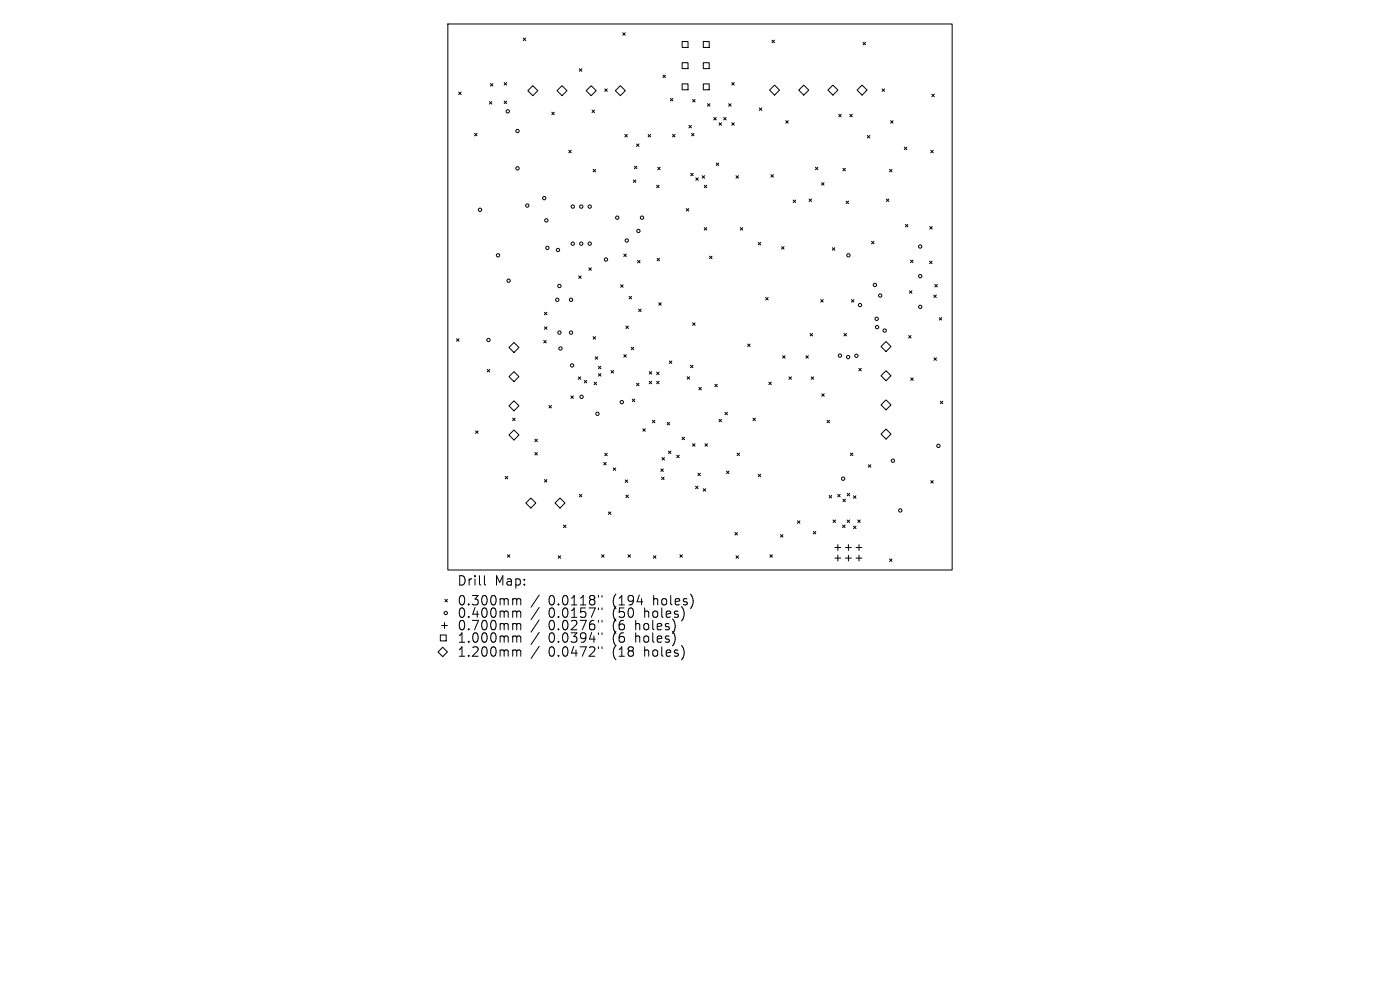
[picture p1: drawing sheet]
<svg xmlns="http://www.w3.org/2000/svg" width="297mm" height="210mm" viewBox="0 0 297 210" stroke-linecap="round" stroke-linejoin="round" font-family="sans-serif">
<defs><g id="words">
<g font-size="2.8">
<text x="96.9" y="124.5">Drill</text>
<text x="104.9" y="124.5">Map:</text>
<text x="96.9" y="128.7">0.300mm</text>
<text x="96.9" y="131.3">0.400mm</text>
<text x="116.4" y="128.7">0.0118&quot;</text>
<text x="116.4" y="131.3">0.0157&quot;</text>
<text x="130.1" y="128.7">(194</text>
<text x="130.1" y="131.3">(50</text>
<text x="137" y="131.3">holes)</text>
<text x="138.9" y="128.7">holes)</text>
<text x="96.9" y="134">0.700mm</text>
<text x="96.9" y="136.6">1.000mm</text>
<text x="116.4" y="134">0.0276&quot;</text>
<text x="116.4" y="136.6">0.0394&quot;</text>
<text x="130.1" y="134">(6</text>
<text x="130.1" y="136.6">(6</text>
<text x="135.1" y="134">holes)</text>
<text x="135.1" y="136.6">holes)</text>
<text x="96.9" y="139.6">1.200mm</text>
<text x="116.4" y="139.6">0.0472&quot;</text>
<text x="130.1" y="139.6">(18</text>
<text x="137" y="139.6">holes)</text>
</g>
</g></defs>
<g fill="none" stroke="#000" stroke-width=".21">
<path d="M95 5.1h107v115.8h-107zM97.3 19.5l.5 .6M97.8 19.5l-.5 .6M104 17.7l.6 .6M104.6 17.7l-.6 .6M107 17.5l.5 .5M107.5 17.5l-.5 .5M111 8.1l.5 .5M111.5 8.1l-.5 .5M112 19.2l1-1 1.1 1-1.1 1.1zM118.2 19.2l1-1 1.1 1-1.1 1.1zM122.9 14.6l.5 .5"/>
<path d="M123.4 14.6l-.5 .5M124.4 19.2l1-1 1.1 1-1.1 1.1zM128.3 18.9l.5 .5M128.8 18.9l-.5 .5M130.5 19.2l1.1-1 1.1 1-1.1 1.1zM132.1 7l.5 .5M132.6 7l-.5 .5M140.6 15.9l.6 .6M141.2 15.9l-.6 .6M144.7 8.8h1.3v1.3h-1.3zM144.7 13.3h1.3v1.3h-1.3zM144.7 17.8h1.3v1.2h-1.3z"/>
<path d="M149.2 8.8h1.3v1.3h-1.3zM149.2 13.3h1.3v1.3h-1.3zM149.2 17.8h1.3v1.2h-1.3zM155.2 17.5l.6 .5M155.8 17.5l-.6 .5M163.8 8.5l.5 .6M164.3 8.5l-.5 .6M164.3 18.1l1.1 1-1.1 1.1-1-1.1zM170.5 18.1l1.1 1-1.1 1.1-1.1-1.1zM176.7 18.1l1.1 1-1.1 1.1-1.1-1.1zM182.9 18.1l1 1-1 1.1-1.1-1.1zM183.1 9l.5 .5"/>
<path d="M183.6 9l-.5 .5M187.1 18.9l.6 .5M187.7 18.9l-.6 .5M197.7 20l.5 .5M198.2 20l-.5 .5M100.7 28.3l.5 .5M101.2 28.3l-.5 .5M103.8 21.6l.5 .5M104.3 21.6l-.5 .5M107 21.4l.5 .6M107.5 21.4l-.5 .6M117.1 23.8l.5 .5"/>
<path d="M117.6 23.8l-.5 .5M120.7 31.9l.5 .5M121.2 31.9l-.5 .5M125.6 23.4l.5 .5M125.8 35.9l.6 .6M126.1 23.4l-.5 .5M126.4 35.9l-.6 .6M132.6 28.5l.5 .5M133.1 28.5l-.5 .5M134.4 38.2l.5 .5M134.6 35.3l.5 .5M134.9 38.2l-.5 .5"/>
<path d="M135 30.5l.6 .6M135.1 35.3l-.5 .5M135.6 30.5l-.6 .6M137.5 28.5l.5 .5M138 28.5l-.5 .5M139.3 39.3l.5 .5M139.5 35.5l.6 .5M139.8 39.3l-.5 .5M140.1 35.5l-.6 .5M142.2 20.9l.5 .5M142.7 28.5l.5 .5M142.7 20.9l-.5 .5"/>
<path d="M143.2 28.5l-.5 .5M146.2 26.6l.5 .5M146.5 36.8l.6 .5M146.7 26.6l-.5 .5M146.7 28.3l.5 .5M146.9 21.1l.6 .5M147.1 36.8l-.6 .5M147.2 28.3l-.5 .5M147.5 21.1l-.6 .5M147.6 37.7l.5 .6M148.1 37.7l-.5 .6M149 37.3l.5 .5"/>
<path d="M149.4 39.3l.5 .5M149.5 37.3l-.5 .5M149.9 39.3l-.5 .5M150.1 22l.5 .5M150.6 22l-.5 .5M151.4 24.9l.6 .6M151.9 34.6l.6 .5M152 24.9l-.6 .6M152.5 34.6l-.6 .5M152.5 26l.6 .6M153.1 26l-.6 .6M153.5 24.9l.6 .6"/>
<path d="M154.1 24.9l-.6 .6M154.6 22l.5 .5M155.1 22l-.5 .5M155.2 26l.6 .6M155.8 26l-.6 .6M156.1 37.3l.6 .5M156.7 37.3l-.6 .5M161.1 22.9l.5 .5M161.6 22.9l-.5 .5M163.6 37l.5 .6M164.1 37l-.5 .6M166.7 25.6l.5 .5"/>
<path d="M167.2 25.6l-.5 .5M173 35.5l.5 .5M173.5 35.5l-.5 .5M174.3 38.8l.5 .5M174.8 38.8l-.5 .5M177.9 24.2l.6 .6M178.5 24.2l-.6 .6M178.8 35.7l.6 .5M179.4 35.7l-.6 .5M180.3 24.2l.5 .6M180.8 24.2l-.5 .6M184 28.7l.5 .6"/>
<path d="M184.5 28.7l-.5 .6M188.7 35.9l.5 .6M188.9 25.6l.6 .5M189.2 35.9l-.5 .6M189.5 25.6l-.6 .5M191.8 31.2l.6 .5M192.4 31.2l-.6 .5M197.5 31.9l.5 .5M198 31.9l-.5 .5M122.8 58.5l.5 .6M123.3 58.5l-.5 .6M124.9 56.8l.6 .5"/>
<path d="M125.5 56.8l-.6 .5M132.3 53.9l.6 .5M132.9 53.9l-.6 .5M135.3 55.2l.5 .6M135.8 55.2l-.5 .6M139.4 54.8l.5 .5M139.9 54.8l-.5 .5M145.6 44.2l.5 .6M146.1 44.2l-.5 .6M149.4 48.3l.5 .5M149.9 48.3l-.5 .5M150.5 54.3l.6 .6"/>
<path d="M151.1 54.3l-.6 .6M157 48.3l.6 .5M157.6 48.3l-.6 .5M160.9 51.4l.5 .6M161.4 51.4l-.5 .6M165.8 52.3l.5 .6M166.3 52.3l-.5 .6M168.3 42.4l.5 .6M168.8 42.4l-.5 .6M171.6 42.2l.6 .5M172.2 42.2l-.6 .5M176.6 52.5l.5 .6"/>
<path d="M177.1 52.5l-.5 .6M179.5 42.7l.5 .5M180 42.7l-.5 .5M184.9 51.2l.5 .5M185.4 51.2l-.5 .5M188 42.2l.6 .5M188.6 42.2l-.6 .5M192.1 47.6l.5 .5M192.6 47.6l-.5 .5M193.2 55.2l.5 .5M193.7 55.2l-.5 .5M197.2 55.4l.5 .5"/>
<path d="M197.2 48.1l.6 .5M197.7 55.4l-.5 .5M197.8 48.1l-.6 .5M96.9 71.9l.5 .5M97.4 71.9l-.5 .5M103.4 78.4l.5 .5M103.9 78.4l-.5 .5M108 73.7l1-1.1 1.1 1.1-1.1 1.1zM108 79.9l1-1.1 1.1 1.1-1.1 1.1zM115.3 72.2l.6 .5M115.5 66.2l.5 .6M115.5 69.3l.5 .6"/>
<path d="M115.9 72.2l-.6 .5M116 66.2l-.5 .6M116 69.3l-.5 .6M122.7 79.9l.5 .6M123.2 79.9l-.5 .6M125.8 71.4l.6 .5M126.3 75.7l.5 .5M126.4 71.4l-.6 .5M126.8 75.7l-.5 .5M126.9 77.7l.6 .5M127 79.3l.5 .5M127.5 77.7l-.6 .5"/>
<path d="M127.5 79.3l-.5 .5M129.6 78.6l.6 .5M130.2 78.6l-.6 .5M131.7 60.4l.5 .5M132.2 60.4l-.5 .5M132.3 75.2l.6 .6M132.8 69.2l.5 .5M132.9 75.2l-.6 .6M133.3 69.2l-.5 .5M133.5 62.9l.5 .5M133.9 73.7l.5 .5M134 62.9l-.5 .5"/>
<path d="M134.4 73.7l-.5 .5M135.5 65.6l.5 .5M136 65.6l-.5 .5M137.7 78.8l.6 .6M138.3 78.8l-.6 .6M139.3 78.9l.5 .6M139.7 64.2l.6 .6M139.8 78.9l-.5 .6M140.3 64.2l-.6 .6M142 76.6l.5 .5M142.5 76.6l-.5 .5M145.8 79.9l.5 .5"/>
<path d="M146.3 79.9l-.5 .5M146.5 77.5l.5 .5M146.9 68.5l.6 .5M147 77.5l-.5 .5M147.5 68.5l-.6 .5M158.6 73l.5 .5M159.1 73l-.5 .5M162.4 63.1l.6 .5M163 63.1l-.6 .5M166 75.5l.6 .5M166.6 75.5l-.6 .5M167.4 79.9l.5 .6"/>
<path d="M167.9 79.9l-.5 .6M171 75.5l.5 .5M171.5 75.5l-.5 .5M171.9 70.7l.5 .6M172.1 79.9l.5 .6M172.4 70.7l-.5 .6M172.6 79.9l-.5 .6M174.1 63.6l.5 .5M174.6 63.6l-.5 .5M179 70.7l.6 .6M179.6 70.7l-.6 .6M180.6 63.6l.6 .5"/>
<path d="M181.2 63.6l-.6 .5M182.2 78.1l.5 .6M182.7 78.1l-.5 .6M186.9 73.5l1.1-1 1 1-1 1.1zM186.9 79.7l1.1-1.1 1 1.1-1 1.1zM192.7 71.2l.6 .5M192.9 61.7l.6 .5M193.3 71.2l-.6 .5M193.5 61.7l-.6 .5M198.1 62.6l.5 .5M198.1 75.9l.6 .5M198.3 60.3l.6 .6"/>
<path d="M198.6 62.6l-.5 .5M198.7 75.9l-.6 .5M198.9 60.3l-.6 .6M199.3 67.4l.5 .5M199.8 67.4l-.5 .5M100.9 91.4l.5 .5M101.4 91.4l-.5 .5M108 86.1l1-1.1 1.1 1.1-1.1 1zM108 92.3l1-1.1 1.1 1.1-1.1 1zM108.8 88.7l.5 .5M109.3 88.7l-.5 .5M113.5 93.2l.5 .5"/>
<path d="M113.5 96l.5 .5M114 93.2l-.5 .5M114 96l-.5 .5M116.5 86l.5 .5M117 86l-.5 .5M121.1 84l.5 .5M121.6 84l-.5 .5M123.9 80.7l.6 .5M124.5 80.7l-.6 .5M126 81.1l.6 .5M126.6 81.1l-.6 .5M128.1 98.1l.5 .5"/>
<path d="M128.3 96.1l.5 .6M128.6 98.1l-.5 .5M128.8 96.1l-.5 .6M130.1 99.3l.5 .5M130.6 99.3l-.5 .5M134.1 84.7l.6 .5M134.7 84.7l-.6 .5M135 81.3l.6 .5M135.6 81.3l-.6 .5M136.4 90.9l.5 .6M136.9 90.9l-.5 .6M137.7 80.9l.6 .5"/>
<path d="M138.3 80.9l-.6 .5M138.4 89.2l.5 .5M138.9 89.2l-.5 .5M139.3 80.9l.5 .5M139.8 80.9l-.5 .5M140.2 99.5l.5 .5M140.4 97.1l.6 .5M140.7 99.5l-.5 .5M141 97.1l-.6 .5M141.5 89.6l.6 .5M141.8 95.7l.5 .5M142.1 89.6l-.6 .5"/>
<path d="M142.3 95.7l-.5 .5M143.6 96.6l.5 .5M144.1 96.6l-.5 .5M144.7 92.7l.5 .6M145.2 92.7l-.5 .6M146.9 94.1l.5 .6M147.4 94.1l-.5 .6M148.3 82.2l.5 .5M148.8 82.2l-.5 .5M149.6 94.1l.5 .6M150.1 94.1l-.5 .6M151.6 81.5l.6 .5"/>
<path d="M152.2 81.5l-.6 .5M152.5 88.9l.6 .6M153.1 88.9l-.6 .6M153.8 87.5l.5 .5M154.1 99.9l.5 .6M154.3 87.5l-.5 .5M154.6 99.9l-.5 .6M156.4 96.1l.5 .5M156.9 96.1l-.5 .5M159.7 88.7l.6 .5M160.3 88.7l-.6 .5M163.1 81.1l.5 .5"/>
<path d="M163.6 81.1l-.5 .5M174.3 83.5l.6 .6M174.9 83.5l-.6 .6M175.5 89.2l.5 .5M176 89.2l-.5 .5M180.4 96.1l.5 .5M180.9 96.1l-.5 .5M184.2 98.6l.5 .5M184.7 98.6l-.5 .5M186.9 92.1l1.1-1.1 1 1.1-1 1zM188 84.8l1 1.1-1 1.1-1.1-1.1zM193.2 80.2l.5 .5"/>
<path d="M193.7 80.2l-.5 .5M199.5 85.1l.5 .5M200 85.1l-.5 .5M107.2 101.1l.5 .5M107.6 117.7l.6 .5M107.7 101.1l-.5 .5M108.2 117.7l-.6 .5M112.6 105.6l1.1 1.1-1.1 1.1-1-1.1zM115.5 101.7l.5 .6M116 101.7l-.5 .6M117.7 106.7l1.1-1.1 1.1 1.1-1.1 1.1zM118.4 117.9l.5 .5"/>
<path d="M118.9 117.9l-.5 .5M119.5 111.4l.6 .5M120.1 111.4l-.6 .5M122.9 104.9l.5 .5M123.4 104.9l-.5 .5M127.6 117.7l.5 .5M128.1 117.7l-.5 .5M129.1 108.6l.5 .5M129.6 108.6l-.5 .5M132.6 101.8l.6 .5M132.8 105l.5 .6M133.2 101.8l-.6 .5"/>
<path d="M133.2 117.7l.6 .5M133.3 105l-.5 .6M133.8 117.7l-.6 .5M138.6 117.9l.6 .5M139.2 117.9l-.6 .5M140.4 101.2l.5 .5M140.9 101.2l-.5 .5M144.2 117.7l.6 .5M144.8 117.7l-.6 .5M147.6 103.1l.5 .6M148.1 100.4l.5 .5M148.1 103.1l-.5 .6"/>
<path d="M148.6 100.4l-.5 .5M149.2 103.7l.5 .5M149.7 103.7l-.5 .5M155.9 113l.5 .5M156.1 117.9l.6 .5M156.4 113l-.5 .5M156.7 117.9l-.6 .5M160.9 100.6l.5 .5M161.4 100.6l-.5 .5M163.3 117.7l.6 .5M163.9 117.7l-.6 .5M165.6 113.4l.5 .5"/>
<path d="M166.1 113.4l-.5 .5M169.2 110.5l.5 .5M169.7 110.5l-.5 .5M172.5 112.7l.6 .6M173.1 112.7l-.6 .6M175.9 105.1l.5 .5M176.4 105.1l-.5 .5M176.7 110.3l.6 .5M177.1 116.1h1.3M177.1 118.4h1.3M177.3 110.3l-.6 .5M177.7 104.9l.5 .5"/>
<path d="M177.7 115.5v1.3M177.7 117.8v1.2M178.2 104.9l-.5 .5M178.7 111.4l.6 .5M178.8 105.9l.6 .5M179.3 111.4l-.6 .5M179.4 105.9l-.6 .5M179.4 116.1h1.2M179.4 118.4h1.2M179.7 104.6l.6 .6M179.7 110.3l.6 .5M180 115.5v1.3"/>
<path d="M180 117.8v1.2M180.3 104.6l-.6 .6M180.3 110.3l-.6 .5M181.1 105.2l.5 .5M181.1 111.6l.5 .5M181.6 105.2l-.5 .5M181.6 111.6l-.5 .5M181.6 116.1h1.3M181.6 118.4h1.3M182 110.3l.5 .5M182.2 115.5v1.3M182.2 117.8v1.2"/>
<path d="M182.5 110.3l-.5 .5M188.7 118.6l.5 .5M189.2 118.6l-.5 .5M197.5 102l.5 .5M198 102l-.5 .5M93.4 134.7h1.3v1.2h-1.3zM93.7 132.7h1.2M93.9 137.3l1 1-1 1-1-1zM94.3 132.1v1.2M94.4 127.1l.5 .6M94.9 127.1l-.5 .6M102.8 122.1v1.7l.3 .3"/>
<path d="M109.1 127l.4 .1 .1 .2M109.1 129.6h.2l.3 .3M109.1 132.3h.2l.3 .3M109.1 134.9h.2l.3 .3M109.1 137.9l.4 .1 .1 .2M109.6 127.3l.3-.3 .5 .1 .1 1.2M109.6 127.3v1M109.6 129.9v1.1M109.6 132.6v1M109.6 135.2v1M109.6 138.2v1M109.6 129.9l.3-.3 .5 .1 .1 1.3"/>
<path d="M109.6 132.6l.3-.3 .5 .1 .1 1.2M109.6 135.2l.3-.3 .5 .1 .1 1.2M109.6 138.2l.3-.3 .5 .1 .1 1.2M114.4 126.2l-1.7 2.6M114.4 128.9l-1.7 2.5M114.4 131.5l-1.7 2.6M114.4 134.1l-1.7 2.6M114.4 137.1l-1.7 2.6M127 126.3v.4M127 129v.3M127 131.6v.4M127 134.2v.4"/>
<path d="M127 137.2v.4M127.7 126.3v.4M127.7 129v.3M127.7 131.6v.4M127.7 134.2v.4M127.7 137.2v.4"/>
<circle cx="107.7" cy="23.6" r=".35"/>
<circle cx="109.8" cy="27.8" r=".35"/>
<circle cx="109.8" cy="35.7" r=".35"/>
<circle cx="101.8" cy="44.5" r=".35"/>
<circle cx="105.7" cy="54.2" r=".35"/>
<circle cx="107.9" cy="59.5" r=".35"/>
<circle cx="111.9" cy="43.6" r=".35"/>
<circle cx="115.4" cy="42" r=".35"/>
<circle cx="115.9" cy="46.7" r=".35"/>
<circle cx="116.1" cy="52.6" r=".35"/>
<circle cx="118.4" cy="53" r=".35"/>
<circle cx="121.5" cy="51.7" r=".35"/>
<circle cx="121.5" cy="43.8" r=".35"/>
<circle cx="123.3" cy="51.7" r=".35"/>
<circle cx="123.3" cy="43.8" r=".35"/>
<circle cx="125.1" cy="51.7" r=".35"/>
<circle cx="125.1" cy="43.8" r=".35"/>
<circle cx="128.6" cy="55.1" r=".35"/>
<circle cx="130.9" cy="46.2" r=".35"/>
<circle cx="133" cy="51" r=".35"/>
<circle cx="135.4" cy="49" r=".35"/>
<circle cx="136.2" cy="46.2" r=".35"/>
<circle cx="180" cy="54.2" r=".35"/>
<circle cx="195.2" cy="52.3" r=".35"/>
<circle cx="195.2" cy="58.6" r=".35"/>
<circle cx="103.6" cy="72.1" r=".35"/>
<circle cx="118.2" cy="63.6" r=".35"/>
<circle cx="118.7" cy="70.6" r=".35"/>
<circle cx="118.7" cy="60.7" r=".35"/>
<circle cx="118.9" cy="73.9" r=".35"/>
<circle cx="121.1" cy="70.6" r=".35"/>
<circle cx="121.1" cy="63.6" r=".35"/>
<circle cx="121.4" cy="77.5" r=".35"/>
<circle cx="178.2" cy="75.4" r=".35"/>
<circle cx="179.9" cy="75.7" r=".35"/>
<circle cx="181.7" cy="75.5" r=".35"/>
<circle cx="182.5" cy="64.7" r=".35"/>
<circle cx="185.6" cy="60.4" r=".35"/>
<circle cx="186" cy="67.6" r=".35"/>
<circle cx="186.1" cy="69.4" r=".35"/>
<circle cx="186.7" cy="62.7" r=".35"/>
<circle cx="187.7" cy="70.1" r=".35"/>
<circle cx="195.2" cy="65.1" r=".35"/>
<circle cx="123.4" cy="84.2" r=".35"/>
<circle cx="126.7" cy="87.8" r=".35"/>
<circle cx="131.9" cy="85.3" r=".35"/>
<circle cx="189.4" cy="97.7" r=".35"/>
<circle cx="199.1" cy="94.6" r=".35"/>
<circle cx="178.9" cy="101.5" r=".35"/>
<circle cx="191" cy="108.3" r=".35"/>
<circle cx="94.6" cy="130" r=".35"/>
</g>
<use href="#words"/>
</svg>
